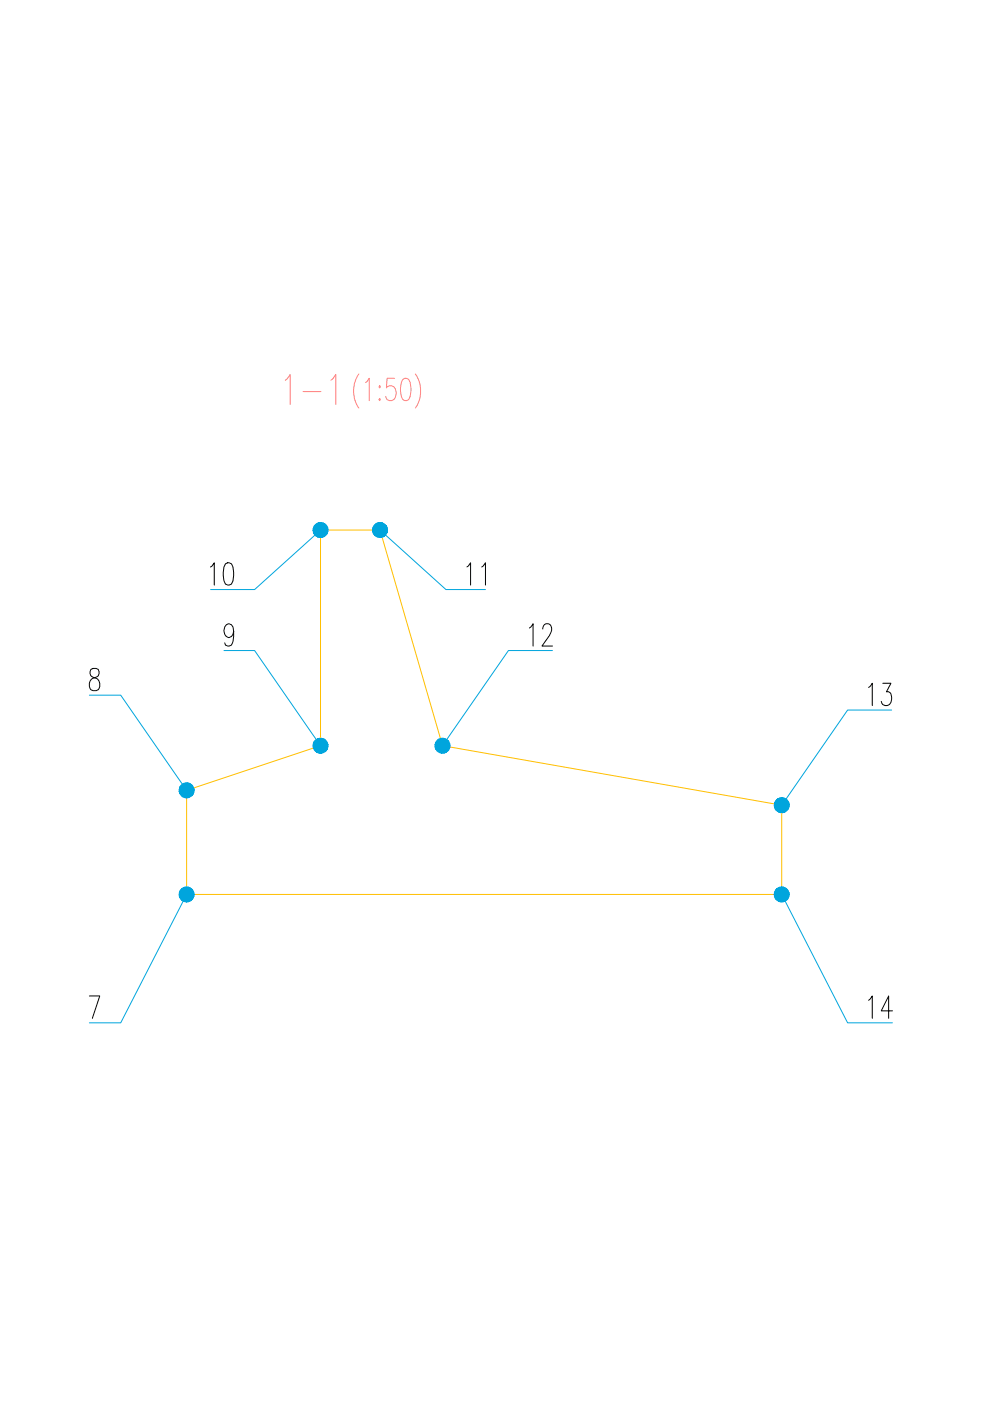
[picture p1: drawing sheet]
<svg xmlns="http://www.w3.org/2000/svg" width="420mm" height="594mm" viewBox="0 0 420 594" stroke-linecap="round" stroke-linejoin="round" font-family="sans-serif">
<defs><g id="words">
<text font-size="18.5" fill="#ff7f7f" x="119.9" y="172.9">1-1</text>
</g></defs>
<!-- layer: Contur -->
<path d="M135.9 224.8h25.2l26.5 91.4 143.8 25.2v37.9h-252.3v-44.2l56.8-18.9z" fill="none" stroke="#ffbf00" stroke-width=".42"/>
<!-- layer: Text_B -->
<path d="M152.1 158.6a12.8 12.8 0 0 0 0 14.4M176.1 158.6a12.8 12.8 0 0 1 0 14.4M155 162.2l1.5-1.8v9.5M161 163.6l.3 .4-.3 .5-.3-.5zM161 169l.3 .4-.3 .5-.3-.5zM167.3 160.4h-3.2l-.3 4.1a2.13 2.13 0 0 1 3.8 .4 3.2 3.2 0 0 1-2.5 5l-1-.5-.6-1.3M170.8 160.9l.9-.5 1.6 .5a9.7 9.7 0 0 1 0 8.5l-1 .5-1.5-.5a9.7 9.7 0 0 1 0-8.5z" fill="none" stroke="#ff7f7f" stroke-width=".42"/>
<!-- layer: Size -->
<g fill="#fff" stroke="#fff" stroke-width=".42">
<path d="M33.1 417.6v19l13.9-19zM47 417.6v19h-13.9z"/>
<path d="M33.1 278.7v18.9l13.9-18.9zM47 278.7v18.9h-13.9z"/>
<path d="M89.9 259.8v18.9l13.9-18.9zM103.8 259.8v18.9h-13.9z"/>
<path d="M84.5 233.9v18.9l19.3-18.9zM84.5 252.8l19.3-18.9v18.9z"/>
<path d="M193.2 233.9v18.9l17.4-18.9zM210.6 233.9v18.9h-17.4z"/>
<path d="M219.7 259.8v18.9l19.2-18.9zM219.7 278.7l19.2-18.9v18.9z"/>
<path d="M363.5 285v18.9l19.3-18.9zM363.5 303.9l19.3-18.9v18.9z"/>
<path d="M363.5 417.6v19l19.6-19zM363.5 436.6l19.6-19v19z"/>
</g>
<g fill="none" stroke="#000" stroke-width=".42">
<path d="M95.6 239.1l.9-.5 1.6 .5a10.2 10.2 0 0 1 0 8.6l-.9 .4-1.6-.4a10.1 10.1 0 0 1 0-8.6zM89.3 240.4l1.5-1.8v9.5M198 240.4l1.5-1.8v9.5M204.3 240.4l1.5-1.8v9.5M99.1 267.6l-.3 1.4-.7 .9-.9 .5a3 3 0 0 1-2.3-3 3 3 0 0 1 2.3-2.9l.9 .4a9.2 9.2 0 0 1 0 8.6l-1.6 .5-.9-.5-.3-.9M224.5 266.3l1.5-1.8v9.5M230.1 266.8a2.23 2.23 0 0 1 1.3-2.3h1.2a2.52 2.52 0 0 1 1 3.6l-3.8 5.9h4.4M38.5 283.9a2.34 2.34 0 0 0 1.9 3.6 2.93 2.93 0 0 1 1.9 2.6 2.93 2.93 0 0 1-1.6 2.8h-1.2a2.89 2.89 0 0 1-1.7-2.8 2.89 2.89 0 0 1 2-2.6l1.2-.5a1.99 1.99 0 0 0 1-1.9 1.99 1.99 0 0 0-1.3-1.7h-1.2zM368.3 291.5l1.5-1.8v9.5M374.3 289.7h3.4l-1.9 3.6h1a3.5 3.5 0 0 1-.7 5.9 1.94 1.94 0 0 1-2.5-1.8M37.9 422.3h4.4l-3.1 9.5M368.3 424.2l1.5-1.9v9.5"/>
<path d="M378.4 428.6h-4.8l3.2-6.3v9.5"/>
</g>
<g fill="#00a5dd" stroke="#00a5dd" stroke-width=".42">
<path d="M80.6 376.5l.6 .4-2.1 2.4z"/>
<path d="M79.1 335.1l1.8 2.6-.6 .3z"/>
<path d="M135.9 316.2l1.8 2.6-.6 .3z"/>
<path d="M135.9 224.8l2.3-2.2 .4 .6z"/>
<path d="M158.8 222.6l.5-.4 1.8 2.6z"/>
<path d="M185.3 318.4l2.3-2.2-1.8 2.6z"/>
<path d="M329.1 343.6l2.3-2.2-1.8 2.6z"/>
<path d="M330 376.5l.7-.3 .7 3.1z"/>
<path d="M79.9 376.2l-.8 3.1 1.5-2.8zM79.2 376.1l.7 .1-.8 3.1zM78.5 376.2l.6 3.1 .1-3.2z"/>
<path d="M77.8 376.4l1.3 2.9-.6-3.1zM77.2 376.8l.6-.4 1.3 2.9zM76.7 377.2l2.4 2.1-1.9-2.5z"/>
<path d="M76.7 377.2l-.4 .6 2.8 1.5zM76.3 377.8l2.8 1.5-3-.8zM76.1 378.5l-.1 .7 3.1 .1z"/>
<path d="M76 379.2v.7l3.1-.6zM76 379.9l3.1-.6-2.9 1.3zM76.2 380.6l.4 .6 2.5-1.9z"/>
<path d="M76.6 381.2l.5 .5 2-2.4zM79.1 379.3l-1.4 2.8-.6-.4zM79.1 379.3l-1.4 2.8 .7 .2z"/>
<path d="M79.1 379.3l-.7 3 .6 .2zM79.1 379.3l.7 3.1-.8 .1zM79.1 379.3l.7 3.1 .6-.2z"/>
<path d="M79.1 379.3l1.3 2.9 .6-.4zM79.1 379.3l2.4 2-.5 .5zM79.1 379.3l2.4 2 .4-.6z"/>
<path d="M79.1 379.3l2.8 1.4 .3-.6zM79.1 379.3l3.2 .1-.1 .7zM79.1 379.3l3.2 .1-.1-.7z"/>
<path d="M79.1 379.3l3.1-.6-.2-.7zM79.1 379.3l2.5-1.9 .4 .6zM81.2 376.9l-2.1 2.4 2.5-1.9z"/>
<path d="M79.1 335.1l1.8 2.6 .5-.4zM79.1 335.1l2.8 1.6-.5 .6zM79.1 335.1l2.8 1.6 .2-.6z"/>
<path d="M79.1 335.1l3 1 .2-.8zM79.1 335.1l3.2-.4v.6zM79.1 335.1l3.2-.4-.3-.7z"/>
<path d="M79.1 335.1l2.9-1.1-.3-.7zM81.2 332.8l.5 .5-2.6 1.8zM80.7 332.4l-1.6 2.7 2.1-2.3z"/>
<path d="M80.1 332.1l-1 3 1.6-2.7zM79.3 332l.8 .1-1 3zM78.6 332l.5 3.1 .2-3.1z"/>
<path d="M77.9 332.2l1.2 2.9-.5-3.1zM77.3 332.5l.6-.3 1.2 2.9zM76.8 333l2.3 2.1-1.8-2.6z"/>
<path d="M76.8 333l-.4 .6 2.7 1.5zM76.4 333.6l2.7 1.5-3-.9zM76.1 334.2l-.1 .7 3.1 .2z"/>
<path d="M76 334.9v.7l3.1-.5zM76 335.6l3.1-.5-2.9 1.2zM76.2 336.3l.3 .6 2.6-1.8z"/>
<path d="M76.5 336.9l.5 .6 2.1-2.4zM79.1 335.1l-1.5 2.8-.6-.4zM79.1 335.1l-1.5 2.8 .6 .3z"/>
<path d="M79.1 335.1l-.9 3.1 .7 .1zM79.1 335.1l.5 3.2h-.7zM79.1 335.1l.5 3.2 .7-.3z"/>
<path d="M135.9 316.2l1.8 2.6 .5-.4zM135.9 316.2l2.7 1.6-.4 .6zM135.9 316.2l2.7 1.6 .3-.7z"/>
<path d="M135.9 316.2l3 .9 .1-.7zM135.9 316.2l3.1-.5v.7zM135.9 316.2l3.1-.5-.2-.6z"/>
<path d="M135.9 316.2l2.9-1.1-.3-.7zM138 313.9l.5 .5-2.6 1.8zM137.5 313.5l-1.6 2.7 2.1-2.3z"/>
<path d="M136.8 313.2l-.9 3 1.6-2.7zM136.1 313.1l.7 .1-.9 3zM135.4 313.1l.5 3.1 .2-3.1z"/>
<path d="M134.7 313.3l1.2 2.9-.5-3.1zM134.1 313.6l.6-.3 1.2 2.9zM133.6 314.1l2.3 2.1-1.8-2.6z"/>
<path d="M133.6 314.1l-.5 .5 2.8 1.6zM133.1 314.6l2.8 1.6-3-.9zM132.9 315.3l-.1 .7 3.1 .2z"/>
<path d="M132.8 316v.7l3.1-.5zM132.8 316.7l3.1-.5-2.9 1.2zM133 317.4l.3 .6 2.6-1.8z"/>
<path d="M133.3 318l.5 .5 2.1-2.3zM135.9 316.2l-1.6 2.8-.5-.5zM135.9 316.2l-1.6 2.8 .7 .2z"/>
<path d="M135.9 316.2l-.9 3 .7 .2zM135.9 316.2l.5 3.1-.7 .1zM135.9 316.2l.5 3.1 .7-.2z"/>
<path d="M137.7 222.2l-1.8 2.6 2.3-2.2zM137.1 221.8l.6 .4-1.8 2.6zM136.4 221.6l-.5 3.2 1.2-3z"/>
<path d="M135.7 221.6l.2 3.2 .5-3.2zM135 221.7l.7-.1 .2 3.2zM134.4 222l1.5 2.8-.9-3.1z"/>
<path d="M133.8 222.4l2.1 2.4-1.5-2.8zM133.8 222.4l2.1 2.4-2.6-1.9zM133.3 222.9l-.3 .7 2.9 1.2z"/>
<path d="M133 223.6l-.2 .7 3.1 .5zM132.8 224.3l3.1 .5-3.1 .1zM132.8 224.9l.1 .8 3-.9z"/>
<path d="M132.9 225.7l.2 .6 2.8-1.5zM133.1 226.3l2.8-1.5-2.3 2.1zM133.6 226.9l.5 .4 1.8-2.5z"/>
<path d="M135.9 224.8l-1.8 2.5 .6 .4zM135.9 224.8l-.5 3.1-.7-.2zM135.9 224.8l-.5 3.1h.7z"/>
<path d="M135.9 224.8l.2 3.1 .7-.1zM135.9 224.8l1.5 2.7-.6 .3zM135.9 224.8l1.5 2.7 .6-.4z"/>
<path d="M135.9 224.8l2.1 2.3 .5-.5zM135.9 224.8l2.9 1.1-.3 .7zM135.9 224.8l2.9 1.1 .2-.6z"/>
<path d="M135.9 224.8l3.1 .5v-.7zM135.9 224.8l3-.9 .1 .7zM135.9 224.8l3-.9-.3-.7z"/>
<path d="M158.8 222.6l-.4 .6 2.7 1.6zM158.4 223.2l2.7 1.6-3-.9zM158.1 223.9l-.1 .7 3.1 .2z"/>
<path d="M158 224.6v.7l3.1-.5zM158 225.3l3.1-.5-2.9 1.1zM158.2 225.9l.3 .7 2.6-1.8z"/>
<path d="M158.5 226.6l.5 .5 2.1-2.3zM161.1 224.8l-1.5 2.7-.6-.4zM161.1 224.8l-1.5 2.7 .6 .3z"/>
<path d="M161.1 224.8l-.9 3 .8 .1zM161.1 224.8l.5 3.1h-.6zM161.1 224.8l.5 3.1 .7-.2z"/>
<path d="M161.1 224.8l1.2 2.9 .6-.4zM161.1 224.8l2.3 2.1-.5 .4zM161.1 224.8l2.3 2.1 .5-.6z"/>
<path d="M161.1 224.8l2.8 1.5 .3-.6zM161.1 224.8l3.2 .1-.1 .8zM161.1 224.8l3.2 .1v-.6z"/>
<path d="M161.1 224.8l3.2-.5-.3-.7zM161.1 224.8l2.6-1.9 .3 .7zM163.2 222.4l-2.1 2.4 2.6-1.9z"/>
<path d="M162.6 222l-1.5 2.8 2.1-2.4zM162 221.7l.6 .3-1.5 2.8zM161.3 221.6l-.2 3.2 .9-3.1z"/>
<path d="M160.6 221.6l.5 3.2 .2-3.2zM159.9 221.8l.7-.2 .5 3.2zM159.3 222.2l1.8 2.6-1.2-3z"/>
<path d="M187.6 316.2l-1.8 2.6 .6 .3zM187.6 316.2l-.5 3.1-.7-.2zM187.6 316.2l-.5 3.1 .7 .1z"/>
<path d="M187.6 316.2l.2 3.2 .7-.2zM187.6 316.2l1.5 2.8-.6 .2zM187.6 316.2l1.5 2.8 .6-.5z"/>
<path d="M187.6 316.2l2.1 2.3 .5-.5zM187.6 316.2l2.9 1.2-.3 .6zM187.6 316.2l2.9 1.2 .2-.7z"/>
<path d="M187.6 316.2l3.1 .5 .1-.7zM187.6 316.2l3-.9 .2 .7zM187.6 316.2l3-.9-.3-.7z"/>
<path d="M187.6 316.2l2.7-1.6-.4-.5zM189.4 313.6l.5 .5-2.3 2.1zM188.8 313.3l-1.2 2.9 1.8-2.6z"/>
<path d="M188.1 313.1l-.5 3.1 1.2-2.9zM187.4 313.1h.7l-.5 3.1zM186.7 313.2l.9 3-.2-3.1z"/>
<path d="M186.1 313.5l1.5 2.7-.9-3zM185.5 313.9l.6-.4 1.5 2.7zM185.5 313.9l-.5 .5 2.6 1.8z"/>
<path d="M185 314.4l-.3 .7 2.9 1.1zM184.7 315.1l2.9 1.1-3.1-.5zM184.5 315.7l-.1 .7 3.2-.2z"/>
<path d="M184.4 316.4l.2 .7 3-.9zM184.6 317.1l3-.9-2.7 1.6zM184.9 317.8l.4 .6 2.3-2.2z"/>
<path d="M331.4 341.4l-1.8 2.6 .6 .4zM331.4 341.4l-.4 3.2-.8-.2zM331.4 341.4l-.4 3.2h.6z"/>
<path d="M331.4 341.4l.2 3.2 .8-.1zM331.4 341.4l1.6 2.8-.6 .3zM331.4 341.4l1.6 2.8 .5-.4z"/>
<path d="M331.4 341.4l2.1 2.4 .5-.5zM331.4 341.4l2.9 1.2-.3 .7zM331.4 341.4l2.9 1.2 .3-.7z"/>
<path d="M331.4 341.4l3.2 .5v-.7zM331.4 341.4l3.1-.9 .1 .7zM331.4 341.4l3.1-.9-.3-.6z"/>
<path d="M331.4 341.4l2.8-1.5-.4-.6zM333.2 338.9l.6 .4-2.4 2.1zM332.6 338.5l-1.2 2.9 1.8-2.5z"/>
<path d="M331.9 338.3l-.5 3.1 1.2-2.9zM331.2 338.3h.7l-.5 3.1zM330.5 338.4l.9 3-.2-3.1z"/>
<path d="M329.9 338.7l1.5 2.7-.9-3zM329.3 339.1l.6-.4 1.5 2.7zM329.3 339.1l-.5 .6 2.6 1.7z"/>
<path d="M328.8 339.7l-.3 .6 2.9 1.1zM328.5 340.3l2.9 1.1-3.1-.4zM328.3 341v.6l3.1-.2z"/>
<path d="M328.3 341.6l.1 .8 3-1zM328.4 342.4l3-1-2.7 1.6zM328.7 343l.4 .6 2.3-2.2z"/>
<path d="M329.4 376.9l2 2.4-1.4-2.8zM329.4 376.9l2 2.4-2.5-1.9zM328.9 377.4l-.4 .6 2.9 1.3z"/>
<path d="M328.5 378l-.2 .7 3.1 .6zM328.3 378.7l3.1 .6-3.1 .1zM328.3 379.4l.1 .7 3-.8z"/>
<path d="M328.4 380.1l.2 .6 2.8-1.4zM328.6 380.7l2.8-1.4-2.4 2zM329 381.3l.5 .5 1.9-2.5z"/>
<path d="M331.4 379.3l-1.9 2.5 .7 .4zM331.4 379.3l-.6 3.1-.6-.2zM331.4 379.3l-.6 3.1 .7 .1z"/>
<path d="M331.4 379.3l.1 3.2 .7-.2zM331.4 379.3l1.5 2.8-.7 .2zM331.4 379.3l1.5 2.8 .6-.4z"/>
<path d="M331.4 379.3l2.1 2.4 .5-.5zM331.4 379.3l2.9 1.3-.3 .6zM331.4 379.3l2.9 1.3 .2-.7z"/>
<path d="M331.4 379.3l3.1 .6 .1-.7zM331.4 379.3l3.1-.8 .1 .7zM331.4 379.3l3.1-.8-.3-.7z"/>
<path d="M331.4 379.3l2.8-1.5-.4-.6zM333.3 376.8l.5 .4-2.4 2.1zM332.7 376.4l-1.3 2.9 1.9-2.5z"/>
<path d="M332.1 376.2l-.7 3.1 1.3-2.9zM331.3 376.1l.8 .1-.7 3.1zM330.7 376.2l.7 3.1-.1-3.2z"/>
</g>
<path d="M133.6 226.9l-25.6 23.1h-18.7M163.4 226.9l25.7 23.1h16.7M95 275.9h13l26.1 37.7M234.2 275.9h-18.6l-26.2 37.7M37.9 294.8h13.3l26.1 37.7M378 301.1h-18.6l-26.2 37.8M77.7 382.1l-26.5 51.6h-13.3M332.9 382.1l26.5 51.6h19" fill="none" stroke="#00a5dd" stroke-width=".42"/>
<use href="#words"/>
</svg>
